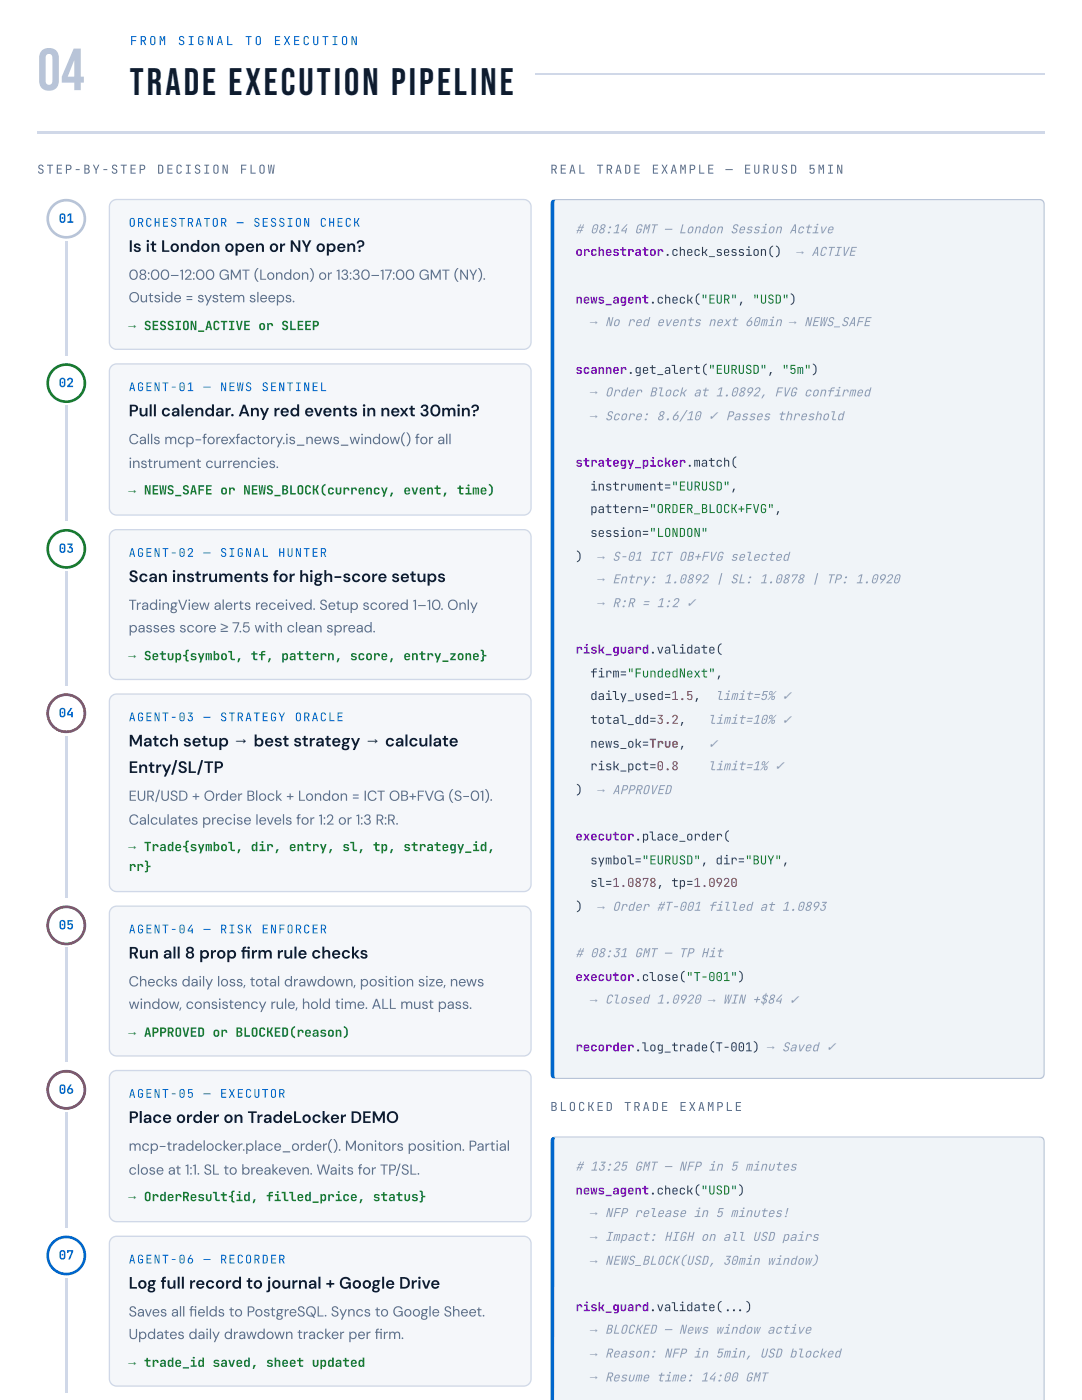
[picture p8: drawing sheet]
<svg xmlns="http://www.w3.org/2000/svg" width="216mm" height="279mm" viewBox="0 0 216 279" stroke-linecap="round" stroke-linejoin="round" font-family="sans-serif">
<defs><g id="words">
<text font-size="11.9" fill="#b8c4d8" x="7.4" y="18">04</text>
<text font-size="7.6" fill="#0f1c2e" x="25.9" y="19.1">TRADE EXECUTION PIPELINE</text>
<g font-size="3.3" fill="#0f1c2e">
<text x="25.7" y="50.3">Is it London open or NY open?</text>
<text x="25.7" y="83.1">Pull calendar. Any red events in next 30min?</text>
<text x="25.7" y="116.2">Scan instruments for high-score setups</text>
<text x="25.7" y="149">Match setup → best strategy → calculate</text>
<text x="25.7" y="154.3">Entry/SL/TP</text>
<text x="25.7" y="191.3">Run all 8 prop frm rule checks</text>
<text x="48.1" y="191.3">i</text>
<text x="25.7" y="224.1">Place order on TradeLocker DEMO</text>
<text x="25.7" y="257.2">Log full record to journal + Google Drive</text>
</g>
<g font-size="2.9" fill="#5a6f8a">
<text x="25.7" y="55.8">08:00–12:00 GMT (London) or 13:30–17:00 GMT (NY).</text>
<text x="25.7" y="60.3">Outside = system sleeps.</text>
<text x="25.7" y="88.6">Calls mcp-forexfactory.is_news_window() for all</text>
<text x="25.7" y="93.4">instrument currencies.</text>
<text x="25.7" y="121.7">TradingView alerts received. Setup scored 1–10. Only</text>
<text x="25.7" y="126.2">passes score ≥ 7.5 with clean spread.</text>
<text x="25.7" y="159.8">EUR/USD + Order Block + London = ICT OB+FVG (S-01).</text>
<text x="25.7" y="164.6">Calculates precise levels for 1:2 or 1:3 R:R.</text>
<text x="25.7" y="196.8">Checks daily loss, total drawdown, position size, news</text>
<text x="25.7" y="201.3">window, consistency rule, hold time. ALL must pass.</text>
<text x="25.7" y="229.7">mcp-tradelocker.place_order(). Monitors position. Partial</text>
<text x="25.7" y="234.4">close at 1:1. SL to breakeven. Waits for TP/SL.</text>
<text x="25.7" y="262.7">Saves all felds to PostgreSQL. Syncs to Google Sheet.</text>
<text x="37.7" y="262.7">i</text>
<text x="25.7" y="267.2">Updates daily drawdown tracker per frm.</text>
<text x="74.8" y="267.2">i</text>
</g>
<g font-size="2.5" fill="#06c">
<text x="25.9" y="9">F R O M</text>
<text x="35.5" y="9">S I G N A L</text>
<text x="48.9" y="9">T O</text>
<text x="54.6" y="9">E X E C U T I O N</text>
<text x="11.7" y="44.4">01</text>
<text x="11.7" y="77.3">02</text>
<text x="11.7" y="110.3">03</text>
<text x="11.7" y="143.1">04</text>
<text x="11.7" y="185.5">05</text>
<text x="11.7" y="218.3">06</text>
<text x="11.7" y="251.4">07</text>
</g>
<g font-size="2.5" fill="#5a6f8a">
<text x="7.4" y="34.7">STEP-BY-STEP</text>
<text x="31.3" y="34.7">DECISION</text>
<text x="47.9" y="34.7">FLOW</text>
<text x="109.8" y="34.7">REAL</text>
<text x="119" y="34.7">TRADE</text>
<text x="130" y="34.7">EXAMPLE</text>
<text x="144.7" y="34.7">—</text>
<text x="148.4" y="34.7">EURUSD</text>
<text x="161.3" y="34.7">5MIN</text>
<text x="109.8" y="221.7">BLOCKED</text>
<text x="124.5" y="221.7">TRADE</text>
<text x="135.6" y="221.7">EXAMPLE</text>
</g>
<g font-size="2.5" fill="#8a9ab8">
<text x="114.8" y="46.6"># 08:14 GMT — London Session Active</text>
<text x="159" y="51.1">→ ACTIVE</text>
<text x="117.8" y="65.1">→ No red events next 60min → NEWS_SAFE</text>
<text x="117.8" y="79.1">→ Order Block at 1.0892, FVG confirmed</text>
<text x="117.8" y="83.9">→ Score: 8.6/10 ✓ Passes threshold</text>
<text x="119.2" y="111.9">→ S-01 ICT OB+FVG selected</text>
<text x="119.2" y="116.4">→ Entry: 1.0892 | SL: 1.0878 | TP: 1.0920</text>
<text x="119.2" y="121.2">→ R:R = 1:2 ✓</text>
<text x="142.8" y="139.7">limit=5% ✓</text>
<text x="141.3" y="144.5">limit=10% ✓</text>
<text x="141.3" y="149.2">✓</text>
<text x="141.3" y="153.7">limit=1% ✓</text>
<text x="119.2" y="158.5">→ APPROVED</text>
<text x="119.2" y="181.8">→ Order #T-001 filled at 1.0893</text>
<text x="114.8" y="191"># 08:31 GMT — TP Hit</text>
<text x="117.8" y="200.3">→ Closed 1.0920 → WIN +$84 ✓</text>
<text x="114.8" y="233.6"># 13:25 GMT — NFP in 5 minutes</text>
<text x="117.8" y="242.9">→ NFP release in 5 minutes!</text>
<text x="117.8" y="247.6">→ Impact: HIGH on all USD pairs</text>
<text x="117.8" y="252.4">→ NEWS_BLOCK(USD, 30min window)</text>
<text x="117.8" y="266.2">→ BLOCKED — News window active</text>
<text x="117.8" y="270.9">→ Reason: NFP in 5min, USD blocked</text>
<text x="117.8" y="275.7">→ Resume time: 14:00 GMT</text>
</g>
<g font-size="2.5" fill="#6b00cc">
<text x="114.8" y="51.1">orchestrator.check_session()</text>
<text x="114.8" y="60.6">news_agent.check(&quot;EUR&quot;, &quot;USD&quot;)</text>
<text x="114.8" y="74.6">scanner.get_alert(&quot;EURUSD&quot;, &quot;5m&quot;)</text>
<text x="114.8" y="93.1">strategy_picker.match(</text>
<text x="114.8" y="130.4">risk_guard.validate(</text>
<text x="114.8" y="167.7">executor.place_order(</text>
<text x="114.8" y="195.8">executor.close(&quot;T-001&quot;)</text>
<text x="114.8" y="209.8">recorder.log_trade(T-001) → Saved ✓</text>
<text x="114.8" y="238.4">news_agent.check(&quot;USD&quot;)</text>
<text x="114.8" y="261.7">risk_guard.validate(</text>
</g>
<g font-size="2.5" fill="#1a7a2e">
<text x="25.7" y="65.9">→ SESSION_ACTIVE or SLEEP</text>
<text x="25.7" y="98.7">→ NEWS_SAFE or NEWS_BLOCK(currency, event, time)</text>
<text x="25.7" y="131.8">→ Setup{symbol, tf, pattern, score, entry_zone}</text>
<text x="25.7" y="169.9">→ Trade{symbol, dir, entry, sl, tp, strategy_id,</text>
<text x="25.7" y="173.8">rr}</text>
<text x="25.7" y="206.9">→ APPROVED or BLOCKED(reason)</text>
<text x="25.7" y="239.7">→ OrderResult{id, filled_price, status}</text>
<text x="25.7" y="272.8">→ trade_id saved, sheet updated</text>
</g>
<g font-size="2.5" fill="#2d3f56">
<text x="117.8" y="97.9">instrument=&quot;EURUSD&quot;,</text>
<text x="117.8" y="102.4">pattern=&quot;ORDER_BLOCK+FVG&quot;,</text>
<text x="117.8" y="107.2">session=&quot;LONDON&quot;</text>
<text x="114.8" y="111.9">)</text>
<text x="117.8" y="135.2">firm=&quot;FundedNext&quot;,</text>
<text x="117.8" y="139.7">daily_used=1.5,</text>
<text x="117.8" y="144.5">total_dd=3.2,</text>
<text x="117.8" y="149.2">news_ok=True,</text>
<text x="117.8" y="153.7">risk_pct=0.8</text>
<text x="114.8" y="158.5">)</text>
<text x="117.8" y="172.5">symbol=&quot;EURUSD&quot;, dir=&quot;BUY&quot;,</text>
<text x="117.8" y="177">sl=1.0878, tp=1.0920</text>
<text x="114.8" y="181.8">)</text>
<text x="147.2" y="261.7">.</text>
<text x="148.7" y="261.7">)</text>
</g>
<g font-size="2.4" fill="#06c">
<text x="25.7" y="45.2">ORCHESTRATOR</text>
<text x="47.2" y="45.2">—</text>
<text x="50.5" y="45.2">SESSION</text>
<text x="63.8" y="45.2">CHECK</text>
<text x="25.7" y="78.1">AGENT-01</text>
<text x="40.6" y="78.1">—</text>
<text x="43.9" y="78.1">NEWS</text>
<text x="52.2" y="78.1">SENTINEL</text>
<text x="25.7" y="111.1">AGENT-02</text>
<text x="40.6" y="111.1">—</text>
<text x="43.9" y="111.1">SIGNAL</text>
<text x="55.5" y="111.1">HUNTER</text>
<text x="25.7" y="143.9">AGENT-03</text>
<text x="40.6" y="143.9">—</text>
<text x="43.9" y="143.9">STRATEGY</text>
<text x="58.8" y="143.9">ORACLE</text>
<text x="25.7" y="186.3">AGENT-04</text>
<text x="40.6" y="186.3">—</text>
<text x="43.9" y="186.3">RISK</text>
<text x="52.2" y="186.3">ENFORCER</text>
<text x="25.7" y="219.1">AGENT-05</text>
<text x="40.6" y="219.1">—</text>
<text x="43.9" y="219.1">EXECUTOR</text>
<text x="25.7" y="252.1">AGENT-06</text>
<text x="40.6" y="252.1">—</text>
<text x="43.9" y="252.1">RECORDER</text>
</g>
</g></defs>
<path d="M7.4 26.2h201.1v.5h-201.1z" fill="#d0d8e8"/>
<path d="M106.9 14.7h101.6" fill="none" stroke="#d0d8e8" stroke-width=".26"/>
<path d="M13 48.2h.5v22.7h-.5z" fill="#d0d8e8"/>
<path d="M22.3 40.2l.4-.3 .6-.1h81.2a1.46 1.46 0 0 1 1.5 1.5v27a1.46 1.46 0 0 1-1.5 1.4h-81.2a1.46 1.46 0 0 1-1.5-1.4v-27l.1-.6z" fill="#f5f7fa"/>
<path d="M22.3 40.2l.4-.3 .6-.1h81.2a1.46 1.46 0 0 1 1.5 1.5v27a1.46 1.46 0 0 1-1.5 1.4h-81.2a1.46 1.46 0 0 1-1.5-1.4v-27l.1-.6z" fill="none" stroke="#d0d8e8" stroke-width=".26"/>
<path d="M13 81h.5v23h-.5z" fill="#d0d8e8"/>
<path d="M22.3 73.1l.4-.4 .6-.1h81.2a1.45 1.45 0 0 1 1.5 1.5v27.2a1.46 1.46 0 0 1-1.5 1.5h-81.2a1.46 1.46 0 0 1-1.5-1.5v-27.2l.1-.6z" fill="#f5f7fa"/>
<path d="M22.3 73.1l.4-.4 .6-.1h81.2a1.45 1.45 0 0 1 1.5 1.5v27.2a1.46 1.46 0 0 1-1.5 1.5h-81.2a1.46 1.46 0 0 1-1.5-1.5v-27.2l.1-.6z" fill="none" stroke="#d0d8e8" stroke-width=".26"/>
<path d="M13 114h.5v22.8h-.5z" fill="#d0d8e8"/>
<path d="M22.3 106.1l.4-.3 .6-.1h81.2a1.45 1.45 0 0 1 1.5 1.5v26.9a1.46 1.46 0 0 1-1.5 1.5h-81.2a1.46 1.46 0 0 1-1.5-1.5v-26.9l.1-.6z" fill="#f5f7fa"/>
<path d="M22.3 106.1l.4-.3 .6-.1h81.2a1.45 1.45 0 0 1 1.5 1.5v26.9a1.46 1.46 0 0 1-1.5 1.5h-81.2a1.46 1.46 0 0 1-1.5-1.5v-26.9l.1-.6z" fill="none" stroke="#d0d8e8" stroke-width=".26"/>
<path d="M13 146.8h.5v32.3h-.5z" fill="#d0d8e8"/>
<path d="M22.3 138.9l.4-.3 .6-.1h81.2a1.45 1.45 0 0 1 1.5 1.5v36.5a1.46 1.46 0 0 1-1.5 1.4h-81.2a1.46 1.46 0 0 1-1.5-1.4v-36.5l.1-.6z" fill="#f5f7fa"/>
<path d="M22.3 138.9l.4-.3 .6-.1h81.2a1.45 1.45 0 0 1 1.5 1.5v36.5a1.46 1.46 0 0 1-1.5 1.4h-81.2a1.46 1.46 0 0 1-1.5-1.4v-36.5l.1-.6z" fill="none" stroke="#d0d8e8" stroke-width=".26"/>
<path d="M13 189.2h.5v22.7h-.5z" fill="#d0d8e8"/>
<path d="M22.3 181.3l.4-.3 .6-.2h81.2a1.45 1.45 0 0 1 1.5 1.5v27a1.46 1.46 0 0 1-1.5 1.4h-81.2a1.46 1.46 0 0 1-1.5-1.4v-27l.1-.6z" fill="#f5f7fa"/>
<path d="M22.3 181.3l.4-.3 .6-.2h81.2a1.45 1.45 0 0 1 1.5 1.5v27a1.46 1.46 0 0 1-1.5 1.4h-81.2a1.46 1.46 0 0 1-1.5-1.4v-27l.1-.6z" fill="none" stroke="#d0d8e8" stroke-width=".26"/>
<path d="M13 222h.5v23h-.5z" fill="#d0d8e8"/>
<path d="M22.3 214.1l.4-.3 .6-.1h81.2a1.45 1.45 0 0 1 1.5 1.4v27.3a1.46 1.46 0 0 1-1.5 1.4h-81.2a1.46 1.46 0 0 1-1.5-1.4v-27.3l.1-.6z" fill="#f5f7fa"/>
<path d="M22.3 214.1l.4-.3 .6-.1h81.2a1.45 1.45 0 0 1 1.5 1.4v27.3a1.46 1.46 0 0 1-1.5 1.4h-81.2a1.46 1.46 0 0 1-1.5-1.4v-27.3l.1-.6z" fill="none" stroke="#d0d8e8" stroke-width=".26"/>
<path d="M13 255.1h.5v22.7h-.5z" fill="#d0d8e8"/>
<path d="M22.3 247.2l.4-.4 .6-.1h81.2a1.45 1.45 0 0 1 1.5 1.5v27a1.46 1.46 0 0 1-1.5 1.4h-81.2a1.46 1.46 0 0 1-1.5-1.4v-27l.1-.6z" fill="#f5f7fa"/>
<path d="M22.3 247.2l.4-.4 .6-.1h81.2a1.45 1.45 0 0 1 1.5 1.5v27a1.46 1.46 0 0 1-1.5 1.4h-81.2a1.46 1.46 0 0 1-1.5-1.4v-27l.1-.6z" fill="none" stroke="#d0d8e8" stroke-width=".26"/>
<path d="M110.5 40l.4-.2h96.5a.93 .93 0 0 1 1 .9v173.6a.93 .93 0 0 1-1 .9h-96.5a.83 .83 0 0 1-.7-.9v-173.6z" fill="#f0f4f8"/>
<g fill="#b8c4d8">
<path d="M109.8 39.7h98.7v.7h-98.7z"/>
<path d="M109.8 214.7h98.7v.7h-98.7z"/>
<path d="M207.8 39.7h.7v175.7h-.7z"/>
</g>
<path d="M109.8 39.7h1.1v175.7h-1.1z" fill="#06c"/>
<path d="M110.5 227l.4-.1h96.5a.93 .93 0 0 1 1 .9v51.6h-98.2v-51.6z" fill="#f0f4f8"/>
<g fill="#b8c4d8">
<path d="M109.8 226.7h98.7v.8h-98.7z"/>
<path d="M207.8 226.7h.7v52.7h-.7z"/>
</g>
<path d="M109.8 226.7h1.1v52.7h-1.1z" fill="#06c"/>
<circle cx="13.2" cy="43.7" r="3.7" fill="#fff"/>
<circle cx="13.2" cy="43.7" r="3.7" fill="none" stroke="#b8c4d8" stroke-width=".53"/>
<circle cx="13.2" cy="76.5" r="3.7" fill="#fff"/>
<circle cx="13.2" cy="76.5" r="3.7" fill="none" stroke="#1a7a2e" stroke-width=".53"/>
<circle cx="13.2" cy="109.5" r="3.7" fill="#fff"/>
<circle cx="13.2" cy="109.5" r="3.7" fill="none" stroke="#1a7a2e" stroke-width=".53"/>
<circle cx="13.2" cy="142.3" r="3.7" fill="#fff"/>
<circle cx="13.2" cy="142.3" r="3.7" fill="none" stroke="#c04a00" stroke-width=".53"/>
<circle cx="13.2" cy="184.7" r="3.7" fill="#fff"/>
<circle cx="13.2" cy="184.7" r="3.7" fill="none" stroke="#8a6a00" stroke-width=".53"/>
<circle cx="13.2" cy="217.5" r="3.7" fill="#fff"/>
<circle cx="13.2" cy="217.5" r="3.7" fill="none" stroke="#c03" stroke-width=".53"/>
<circle cx="13.2" cy="250.6" r="3.7" fill="#fff"/>
<circle cx="13.2" cy="250.6" r="3.7" fill="none" stroke="#06c" stroke-width=".53"/>
<use href="#words"/>
</svg>
